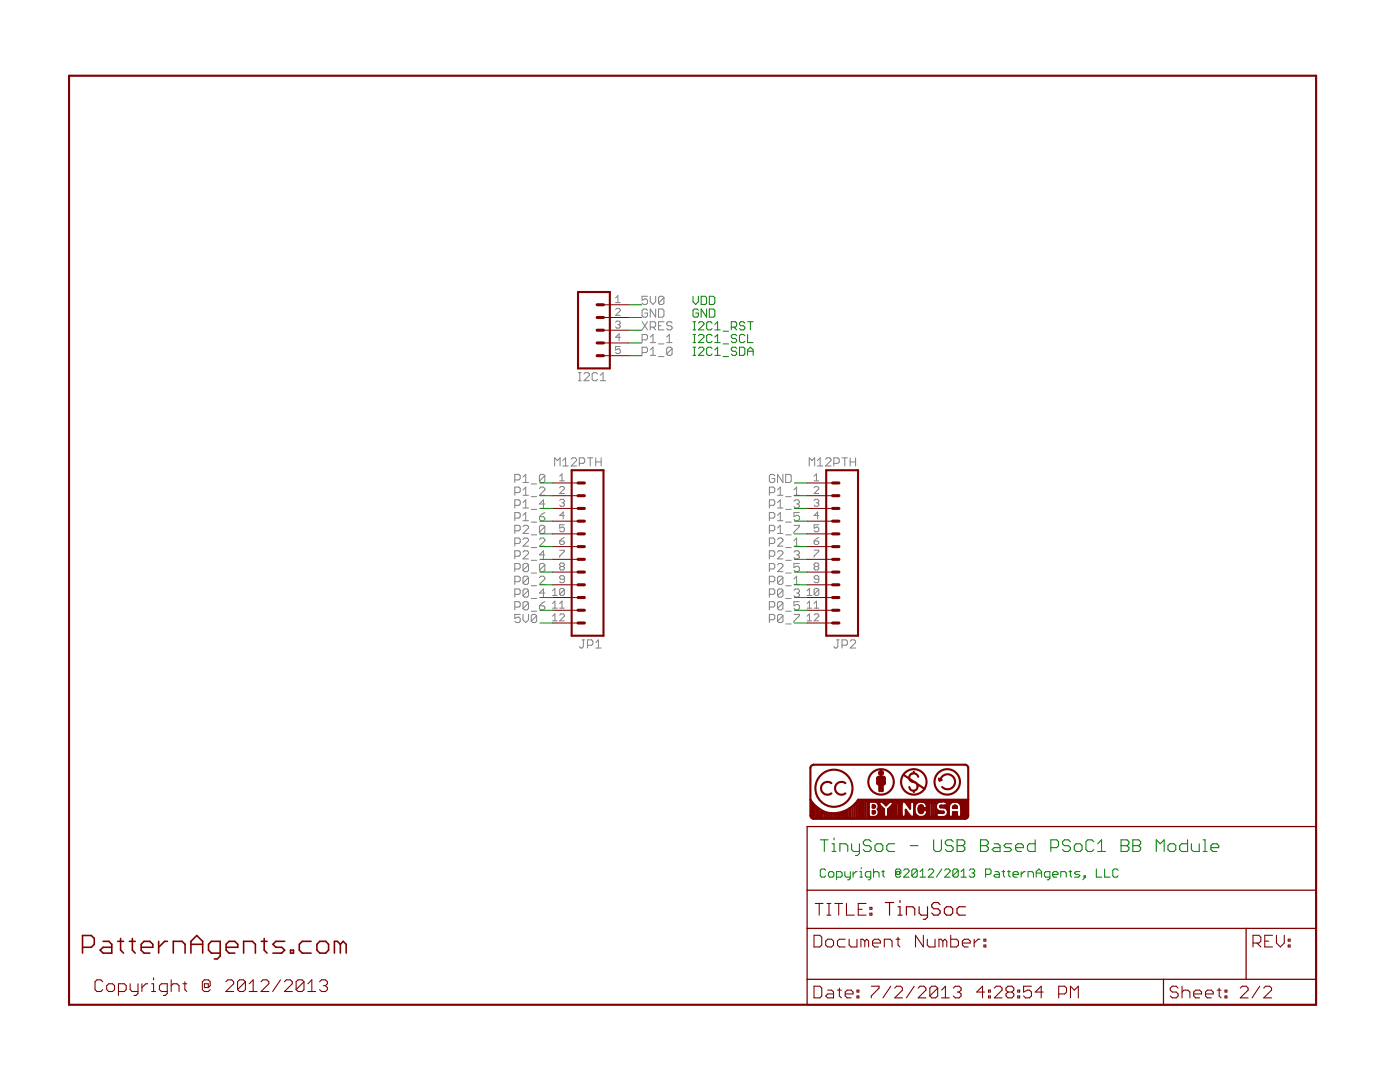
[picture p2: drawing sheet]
<svg xmlns="http://www.w3.org/2000/svg" width="279mm" height="216mm" viewBox="0 0 279 216" stroke-linecap="round" stroke-linejoin="round" font-family="sans-serif">
<g fill="none" stroke="#808080" stroke-width=".2">
<path d="M122.9 59.5l.4-.5v1.4M129.2 59.1h-1.1v.8l.6-.3h.2l.3 .3v.6l-.3 .2h-.5l-.3-.2M129.8 59.1v1.1l.5 .5 .6-.5v-1.1M132.5 59.4l-.3-.3h-.5l-.3 .3v1.1M132.5 59.4v1.1l-.3 .2h-.5l-.3-.2M132.5 59.4l-1.1 1.1M115.4 76h.6M115.4 74.4h.6M115.7 74.4v1.6M116.5 74.6l.3-.2h.5l.3 .2v.3l-1.1 1.1h1.1M119.3 74.6l-.3-.2h-.6l-.2 .2v1.1l.2 .3h.6l.3-.3M119.8 76h1.1"/>
<path d="M119.8 74.9l.6-.5v1.6M122.9 60.4h.9M122.9 61.8l.2-.3h.4l.3 .3v.2l-.9 .9h.9M122.9 64.3l.2-.2h.4l.3 .2v.2l-.3 .3M123.3 64.8h.2M123.5 64.8l.3 .2v.2l-.3 .3h-.4l-.2-.3M123.8 69.2h-.9v.6l.6-.2 .3 .2v.5l-.3 .2h-.4l-.2-.2M123.8 67.3h-.9l.6-.7v1.4M128.1 67.8h.8l.3-.3v-.5l-.3-.3h-.8v1.7M128.1 70.4h.8l.3-.3v-.6l-.3-.2h-.8v1.6M128.1 64.2l1.1 1.6M129.2 61.9l-.3-.2h-.5l-.3 .2v1.1l.3 .3h.5l.3-.3v-.5h-.5"/>
<path d="M129.2 64.2l-1.1 1.6M129.8 65.3h.8l.3-.3v-.5l-.3-.3h-.8v1.6M129.8 69.8l.5-.5v1.6M129.8 67.3l.5-.6v1.7M129.8 70.9h1.1M129.8 68.4h1.1M130.3 65.3l.6 .5M130.9 61.7v1.6l-1.1-1.6v1.6M131.4 61.7h.8l.3 .2v1.1l-.3 .3h-.8zM131.4 71.2h1.1M131.4 68.6h1.1M131.4 65h.6"/>
<path d="M132.5 64.2h-1.1v1.6h1.1M133.1 68.4h1M133.1 67.3l.5-.6v1.7M134.1 69.5l-.2-.2h-.6l-.2 .2v1.1M134.1 69.5v1.1l-.2 .3h-.6l-.2-.3M134.1 64.5l-.2-.3h-.6l-.2 .3v.2l.2 .3h.6l.2 .3v.3l-.2 .2h-.6l-.2-.2M134.1 69.5l-1 1.1M102.7 95.8h.8l.3-.3v-.6l-.3-.2h-.8v1.6M102.7 98.3h.8l.3-.3v-.5l-.3-.3h-.8v1.6M104.4 96.3h1.1M104.4 95.2l.5-.5v1.6M104.4 97.7l.5-.5v1.6"/>
<path d="M104.4 98.8h1.1M106 96.6h1.1M106 99.1h1.1M107.7 97.5l.2-.3h.6l.2 .3v.2l-1 1.1h1M108.7 94.9l-.2-.2h-.6l-.2 .2v1.1M108.7 94.9v1.1l-.2 .3h-.6l-.2-.3M108.7 94.9l-1 1.1M110.7 93v-1.6l.6 .5 .5-.5v1.6M111.7 95l.5-.4v1.3M111.7 95.9h.9M111.7 97.3l.2-.2h.5l.2 .2v.3l-.9 .9h.9M111.7 99.9l.2-.3h.5l.2 .3v.2l-.2 .2"/>
<path d="M112.3 91.9l.6-.5v1.6M112.3 93h1.1M114 91.6l.2-.2h.6l.3 .2v.3l-1.1 1.1h1.1M115.6 92.5h.8l.3-.3v-.6l-.3-.2h-.8v1.6M117.2 91.4h1.1M117.8 91.4v1.6M118.9 91.4v1.6M118.9 92.2h1.1M120 91.4v1.6M153.5 98.3h.8l.3-.3v-.5l-.3-.3h-.8v1.6M154.6 94.9l-.3-.2h-.5l-.3 .2v1.1l.3 .3h.5l.3-.3v-.5h-.5M155.2 97.7l.5-.5v1.6"/>
<path d="M155.2 98.8h1.1M156.3 94.7v1.6l-1.1-1.6v1.6M156.8 94.7h.8l.3 .2v1.1l-.3 .3h-.8zM156.8 99.1h1.1M158.5 98.8h1M158.5 97.7l.5-.5v1.6M161.5 93v-1.6l.5 .5 .6-.5v1.6M162.5 95.9h.9M162.5 97.3l.2-.2h.5l.2 .2v.3l-.9 .9h.9M162.5 99.9l.2-.3h.5l.2 .3v.2l-.2 .2M162.5 95l.4-.4v1.3M163.1 93h1.1"/>
<path d="M163.1 91.9l.6-.5v1.6M164.8 91.6l.2-.2h.6l.2 .2v.3l-1 1.1h1M166.4 92.5h.8l.3-.3v-.6l-.3-.2h-.8v1.6M168 91.4h1.1M168.6 91.4v1.6M169.7 92.2h1.1M169.7 91.4v1.6M170.8 91.4v1.6M102.7 103.4h.8l.3-.3v-.5l-.3-.3h-.8v1.6M102.7 111h.8l.3-.3v-.5l-.3-.3h-.8v1.6M102.7 116.1h.8l.3-.3v-.5l-.3-.3h-.8v1.6M102.7 100.8h.8l.3-.2v-.6l-.3-.3h-.8v1.7"/>
<path d="M102.7 105.9h.8l.3-.3v-.5l-.3-.3h-.8v1.6M102.7 108.5h.8l.3-.3v-.6l-.3-.2h-.8v1.6M102.7 113.5h.8l.3-.2v-.6l-.3-.3h-.8v1.7M102.7 118.6h.8l.3-.3v-.5l-.3-.3h-.8v1.6M104.4 110.2l.2-.3h.6l.3 .3v.2l-1.1 1.1h1.1M104.4 105.1l.2-.3h.6l.3 .3v.3l-1.1 1h1.1M104.4 107.6l.2-.2h.6l.3 .2v.3l-1.1 1.1h1.1M104.4 100.3l.5-.6v1.7M104.4 102.8l.5-.5v1.6M104.4 101.4h1.1M104.4 103.9h1.1M105.5 115.3l-.3-.3h-.6l-.2 .3v1"/>
<path d="M105.5 112.7l-.3-.3h-.6l-.2 .3v1.1M105.5 117.8l-.3-.3h-.6l-.2 .3v1.1M105.5 112.7v1.1l-.3 .3h-.6l-.2-.3M105.5 115.3v1l-.3 .3h-.6l-.2-.3M105.5 117.8v1.1l-.3 .2h-.6l-.2-.2M105.5 112.7l-1.1 1.1M105.5 115.3l-1.1 1M105.5 117.8l-1.1 1.1M106 101.6h1.1M106 104.2h1.1M106 106.7h1.1M106 109.3h1.1"/>
<path d="M106 111.8h1.1M106 114.3h1.1M106 116.9h1.1M106 119.4h1.1M107.7 115.3l.2-.3h.6l.2 .3v.2l-1 1.1h1M107.7 103.1h.8l.2 .3v.2l-.2 .3h-.6l-.2-.3zM107.7 107.6l.2-.2h.6l.2 .2v.3l-1 1.1h1M108.7 105.1l-.2-.3h-.6l-.2 .3v1.1M108.7 112.7l-.2-.3h-.6l-.2 .3v1.1M108.7 105.1v1.1l-.2 .2h-.6l-.2-.2M108.7 112.7v1.1l-.2 .3h-.6l-.2-.3M108.7 100.6h-1l.8-.9v1.7"/>
<path d="M108.7 110.7h-1l.8-.8v1.6M108.7 118.3h-1l.8-.8v1.6M108.7 102.3l-.5 .3-.5 .5M108.7 105.1l-1 1.1M108.7 112.7l-1 1.1M110.3 117.9l.4-.5v1.4M110.3 118.8h.9M111.7 107.9h.7l.2 .3v.2l-.2 .2h-.5l-.2-.2zM111.7 109.8h.9v.2l-.9 1v.2M111.9 113l-.2-.2v-.2l.2-.3h.5l.2 .3v.2l-.2 .2M111.9 113l-.2 .3v.2l.2 .2h.5l.2-.2v-.2l-.2-.3M111.9 113h.5"/>
<path d="M112.2 100.3h.2M112.4 100.3l.2 .3v.2l-.2 .2h-.5l-.2-.2M112.6 104.7h-.9v.7l.7-.2 .2 .2v.5l-.2 .2h-.5l-.2-.2M112.6 115.6h-.7l-.2-.3v-.2l.2-.2h.5l.2 .2v.9l-.2 .3h-.5l-.2-.3M112.6 117.6v1l-.2 .2h-.5l-.2-.2M112.6 102.9h-.9l.7-.7v1.4M112.6 117.6l-.2-.2h-.5l-.2 .2v1M112.6 107.3l-.9 .6M112.6 117.6l-.9 1M153.5 103.4h.8l.3-.3v-.5l-.3-.3h-.8v1.6M153.5 111h.8l.3-.3v-.5l-.3-.3h-.8v1.6M153.5 116.1h.8l.3-.3v-.5l-.3-.3h-.8v1.6"/>
<path d="M153.5 100.8h.8l.3-.2v-.6l-.3-.3h-.8v1.7M153.5 105.9h.8l.3-.3v-.5l-.3-.3h-.8v1.6M153.5 108.5h.8l.3-.3v-.6l-.3-.2h-.8v1.6M153.5 113.5h.8l.3-.2v-.6l-.3-.3h-.8v1.7M153.5 118.6h.8l.3-.3v-.5l-.3-.3h-.8v1.6M155.2 110.2l.2-.3h.6l.3 .3v.2l-1.1 1.1h1.1M155.2 107.6l.2-.2h.6l.3 .2v.3l-1.1 1.1h1.1M155.2 112.7l.2-.3h.6l.3 .3v.3l-1.1 1.1h1.1M155.2 100.3l.5-.6v1.7M155.2 102.8l.5-.5v1.6M155.2 105.4l.5-.6v1.6M155.2 101.4h1.1"/>
<path d="M155.2 103.9h1.1M155.2 106.4h1.1M156.3 115.3l-.3-.3h-.6l-.2 .3v1M156.3 117.8l-.3-.3h-.6l-.2 .3v1.1M156.3 115.3v1l-.3 .3h-.6l-.2-.3M156.3 117.8v1.1l-.3 .2h-.6l-.2-.2M156.3 115.3l-1.1 1M156.3 117.8l-1.1 1.1M156.8 101.6h1.1M156.8 104.2h1.1M156.8 106.7h1.1M156.8 109.3h1.1"/>
<path d="M156.8 111.8h1.1M156.8 114.3h1.1M156.8 116.9h1.1M156.8 119.4h1.1M158.5 100l.2-.3h.6l.2 .3v.3l-.2 .3M158.5 117.8l.2-.3h.6l.2 .3v.3l-.2 .2M158.5 107.9l.5-.5v1.6M158.5 115.5l.5-.5v1.6M158.5 104.8h1v.3l-1 1.1v.2M158.5 109h1M158.5 110.2l.2-.3h.6l.2 .3v.2l-.2 .3M158.5 116.6h1"/>
<path d="M159 100.6h.3M159 110.7h.3M159 118.3h.3M159.3 100.6l.2 .2v.3l-.2 .3h-.6l-.2-.3M159.3 110.7l.2 .3v.3l-.2 .2h-.6l-.2-.2M159.3 118.3l.2 .3v.3l-.2 .2h-.6l-.2-.2M159.5 112.4h-1v.9l.5-.3h.3l.2 .3v.5l-.2 .3h-.6l-.2-.3M159.5 102.3h-1v.8l.5-.3h.3l.2 .3v.5l-.2 .3h-.6l-.2-.3M161.1 118.8h.9M161.1 117.9l.4-.5v1.4M162.5 107.9h.7l.2 .3v.2l-.2 .2h-.5l-.2-.2zM162.5 109.8h.9v.2l-.9 1v.2"/>
<path d="M162.7 113l-.2-.2v-.2l.2-.3h.5l.2 .3v.2l-.2 .2M162.7 113l-.2 .3v.2l.2 .2h.5l.2-.2v-.2l-.2-.3M162.7 113h.5M162.9 100.3h.3M163.2 100.3l.2 .3v.2l-.2 .2h-.5l-.2-.2M163.4 102.9h-.9l.7-.7v1.4M163.4 104.7h-.9v.7l.7-.2 .2 .2v.5l-.2 .2h-.5l-.2-.2M163.4 115.6h-.7l-.2-.3v-.2l.2-.2h.5l.2 .2v.9l-.2 .3h-.5l-.2-.3M163.4 117.6v1l-.2 .2h-.5l-.2-.2M163.4 117.6l-.2-.2h-.5l-.2 .2v1M163.4 107.3l-.9 .6M163.4 117.6l-.9 1"/>
<path d="M102.7 121.1h.8l.3-.2v-.6l-.3-.2h-.8v1.6M103.8 122.6h-1.1v.8l.6-.3h.2l.3 .3v.6l-.3 .2h-.5l-.3-.2M104.4 122.6v1.1l.5 .5 .6-.5v-1.1M105.5 120.3l-.3-.2h-.6l-.2 .2v1.1M105.5 120.3v1.1l-.3 .3h-.6l-.2-.3M105.5 120.3l-1.1 1.1M106 122h1.1M107.1 122.9l-.3-.3h-.5l-.3 .3v1.1M107.1 122.9v1.1l-.3 .2h-.5l-.3-.2M107.1 122.9l-1.1 1.1M107.7 120.9h.8l.2 .2v.3l-.2 .3h-.6l-.2-.3zM108.7 120.1l-.5 .2-.5 .6"/>
<path d="M110.3 120.4l.4-.4v1.3M110.3 123l.4-.5v1.4M110.3 121.3h.9M110.3 123.9h.9M111.7 120.4l.5-.4v1.3M111.7 122.7l.2-.2h.5l.2 .2v.3l-.9 .9h.9M111.7 121.3h.9M116.2 127.7h.5M116.4 127.7v1.3l-.2 .3h-.3l-.3-.3M117.2 128.8h.9l.2-.3v-.5l-.2-.3h-.9v1.6M118.9 129.3h1.1M118.9 128.2l.5-.5v1.6"/>
<path d="M153.5 121.1h.8l.3-.2v-.6l-.3-.2h-.8v1.6M153.5 123.7h.8l.3-.3v-.5l-.3-.3h-.8v1.6M156.3 120.3l-.3-.2h-.6l-.2 .2v1.1M156.3 122.9l-.3-.3h-.6l-.2 .3v1.1M156.3 120.3v1.1l-.3 .3h-.6l-.2-.3M156.3 122.9v1.1l-.3 .2h-.6l-.2-.2M156.3 120.3l-1.1 1.1M156.3 122.9l-1.1 1.1M156.8 122h1.1M156.8 124.5h1.1M158.5 122.6h1v.3l-1 1.1v.2M159.5 120.1h-1v.8l.5-.3h.3l.2 .3v.5l-.2 .3h-.6l-.2-.3"/>
<path d="M161.1 121.3h.9M161.1 123.9h.9M161.1 120.4l.4-.4v1.3M161.1 123l.4-.5v1.4M162.5 121.3h.9M162.5 122.7l.2-.2h.5l.2 .2v.3l-.9 .9h.9M162.5 120.4l.4-.4v1.3M166.9 127.7h.6M167.2 127.7v1.3l-.3 .3h-.2l-.3-.3M168 128.8h.8l.3-.3v-.5l-.3-.3h-.8v1.6M169.7 128l.2-.3h.6l.3 .3v.2l-1.1 1.1h1.1"/>
</g>
<g fill="none" stroke="#800000" stroke-width=".32">
<path d="M16.5 189h1.7l.6-.6v-1.1l-.6-.6h-1.7v3.5M20.6 187.8h1.1l.6 .6v1.8h-1.7l-.6-.6 .6-.6h1.7M23.5 187.8h1.2M24.1 187.3v2.3l.6 .6M25.8 187.8h1.2M26.4 187.3v2.3l.6 .6M28.2 189h2.3v-.6l-.6-.6h-1.2l-.5 .6v1.2l.5 .6h1.2M31.7 187.8v2.4M33.4 187.8h-.5l-1.2 1.2M34.6 190.2v-2.4h1.7l.6 .6v1.8M38.1 190.2v-2.4l1.2-1.1 1.1 1.1v2.4M38.1 188.4h2.3"/>
<path d="M43.9 190.2h-1.7l-.6-.6v-1.2l.6-.6h1.7v3l-.5 .5h-.6M45.1 189h2.4v-.6l-.6-.6h-1.2l-.6 .6v1.2l.6 .6h1.2M48.6 190.2v-2.4h1.8l.6 .6v1.8M52.1 187.8h1.2M52.7 187.3v2.3l.6 .6M56.8 187.8h-1.7l-.6 .6 .6 .6h1.1l.6 .6-.6 .6h-1.7M58 189.6h.6v.6h-.6zM62.1 187.8h-1.8l-.6 .6v1.2l.6 .6h1.8M63.8 187.8h1.2l.6 .6v1.2l-.6 .6h-1.2l-.6-.6v-1.2zM67.9 188.4l-.6-.6h-.6v2.4M67.9 188.4v1.8M67.9 188.4l.6-.6 .6 .6v1.8"/>
</g>
<g fill="none" stroke="#800000" stroke-width=".21">
<path d="M20.5 195.9l-.4-.4h-.8l-.3 .4v1.6l.3 .3h.8l.4-.3M21.3 196.7l.4-.4h.8l.4 .4v.8l-.4 .3h-.8l-.4-.3zM23.6 197.8h1.2l.4-.3v-.8l-.4-.4h-1.2v2.3M26 196.3v1.2l.4 .3h1.1M27.5 196.3v1.9l-.4 .4h-.3M28.3 196.3v1.5M29.5 196.3h-.4l-.8 .8M30.3 197.8h.8M30.3 196.3h.3v1.5M30.6 195.1v.4M33.4 197.8h-1.2l-.4-.3v-.8l.4-.4h1.2v1.9l-.4 .4h-.4M34.2 196.7l.3-.4h.8l.4 .4v1.1"/>
<path d="M34.2 195.5v2.3M36.5 196.3h.8M36.9 195.9v1.6l.4 .3M40.8 196.3h.8v.8h-.8zM41.6 197.1l.4-.4v-.8l-.4-.4h-.8l-.4 .4v1.6l.4 .3h.8l.4-.3M45.1 195.9l.4-.4h.7l.4 .4v.4l-1.5 1.5h1.5M49 195.9l-.4-.4h-.8l-.4 .4v1.6M49 195.9v1.6l-.4 .3h-.8l-.4-.3M49 195.9l-1.6 1.6M49.7 197.8h1.6M49.7 196.3l.8-.8v2.3M52.1 195.9l.4-.4h.8l.4 .4v.4l-1.6 1.5h1.6"/>
<path d="M56 195.5l-1.6 2.3M56.8 195.9l.3-.4h.8l.4 .4v.4l-1.5 1.5h1.5M60.7 195.9l-.4-.4h-.8l-.4 .4v1.6M60.7 195.9v1.6l-.4 .3h-.8l-.4-.3M60.7 195.9l-1.6 1.6M61.4 197.8h1.6M61.4 196.3l.8-.8v2.3M63.8 195.9l.4-.4h.8l.3 .4v.4l-.3 .4M64.6 196.7h.4M65 196.7l.3 .4v.4l-.3 .3h-.8l-.4-.3M162.5 186.6h1.1l.4 .4v1.6l-.4 .4h-1.1zM162.5 196.8h1.1l.4 .4v1.5l-.4 .4h-1.1z"/>
<path d="M162.7 180.3h1.6M163.5 180.3v2.3M164.8 187.8l.4-.4h.8l.3 .4v.8l-.3 .4h-.8l-.4-.4zM165 180.3h.8M165 182.6h.8M165.2 197.6h.8l.3 .4v1.1h-1.1l-.4-.4 .4-.4h1.1M165.4 180.3v2.3M166.6 180.3h1.6M167.1 197.6h.8M167.4 180.3v2.3M167.5 197.2v1.5l.4 .4M168.7 198.3h1.5v-.3l-.3-.4h-.8l-.4 .4v.7l.4 .4h.8"/>
<path d="M168.7 187.4h-1.2l-.4 .4v.8l.4 .4h1.2M168.9 180.3v2.3h1.6M169.5 187.4v1.2l.4 .4h1.1v-1.6M171 198.7h.4v.4h-.4zM171 197.6h.4v.4h-.4zM171.3 181.4h.8M172.6 187.8l-.4-.4h-.4v1.6M172.6 187.8v1.2M172.6 187.8l.4-.4 .4 .4v1.2M172.8 180.3h-1.5v2.3h1.5M173.6 182.2h.4v.4h-.4zM173.6 181.1h.4v.3h-.4z"/>
<path d="M173.9 196.8h1.5v.4l-1.5 1.5v.4M174.1 188.2h1.6v-.4l-.4-.4h-.8l-.4 .4v.8l.4 .4h.8M176.5 189v-1.6h1.2l.3 .4v1.2M177.8 196.8l-1.6 2.3M178.6 197.2l.3-.4h.8l.4 .4v.4l-1.5 1.5h1.5M178.8 187.4h.8M179.2 187v1.6l.4 .4M182.5 196.8l-1.6 2.3M183.2 197.2l.4-.4h.8l.4 .4v.4l-1.6 1.5h1.6M184.3 186.6v2.4l-1.6-2.4v2.4M185.1 187.4v1.2l.3 .4h1.2v-1.6M187.1 197.2v1.5l-.4 .4h-.7l-.4-.4"/>
<path d="M187.1 197.2l-.4-.4h-.7l-.4 .4v1.5M187.1 197.2l-1.5 1.5M187.9 199.1h1.6M187.9 197.6l.8-.8v2.3M188.2 187.8l-.4-.4h-.4v1.6M188.2 187.8v1.2M188.2 187.8l.4-.4 .4 .4v1.2M189.7 186.6v2.4h1.2l.4-.4v-.8l-.4-.4h-1.2M190.2 197.2l.4-.4h.8l.4 .4v.4l-.4 .4M191 198h.4M191.4 198l.4 .3v.4l-.4 .4h-.8l-.4-.4M192.1 188.2h1.5v-.4l-.4-.4h-.7l-.4 .4v.8l.4 .4h.7"/>
<path d="M194.4 187.4v1.6M195.6 187.4h-.4l-.8 .8M196.4 188.6h.3v.4h-.3zM196.4 187.4h.3v.4h-.3zM196.5 198h-1.6l1.2-1.2v2.3M197.3 198.7h.4v.4h-.4zM197.3 197.6h.4v.4h-.4zM198.4 197.2l.4-.4h.8l.4 .4v.4l-1.6 1.5h1.6M201.2 198l-.4 .3v.4l.4 .4h.8l.3-.4v-.4l-.3-.3M201.2 198l-.4-.4v-.4l.4-.4h.8l.3 .4v.4l-.3 .4M201.2 198h.8M203.1 198.7h.4v.4h-.4z"/>
<path d="M203.1 197.6h.4v.4h-.4zM205.8 196.8h-1.5v1.2l.8-.4h.3l.4 .4v.7l-.4 .4h-.7l-.4-.4M208.2 198h-1.6l1.2-1.2v2.3M211.3 198.3h1.2l.4-.3v-.8l-.4-.4h-1.2v2.3M213.6 199.1v-2.3l.8 .8 .8-.8v2.3M235.1 197.2l-.4-.4h-.7l-.4 .4v.4l.4 .4h.7l.4 .3v.4l-.4 .4h-.7l-.4-.4M235.9 198l.4-.4h.8l.4 .4v1.1M235.9 196.8v2.3M238.2 198.3h1.6v-.3l-.4-.4h-.8l-.4 .4v.7l.4 .4h.8M240.6 198.3h1.5v-.3l-.4-.4h-.7l-.4 .4v.7l.4 .4h.7M242.9 197.6h.8M243.3 197.2v1.5l.4 .4"/>
<path d="M244.5 198.7h.4v.4h-.4zM244.5 197.6h.4v.4h-.4zM247.5 197.2l.4-.4h.8l.4 .4v.4l-1.6 1.5h1.6M250.1 188.2h1.1l.4-.4v-.8l-.4-.4h-1.1v2.4M250.8 188.2l.8 .8M251.4 196.8l-1.5 2.3M252.2 197.2l.4-.4h.8l.4 .4v.4l-1.6 1.5h1.6M252.4 187.8h.8M254 186.6h-1.6v2.4h1.6M254.7 186.6v1.6l.8 .8 .8-.8v-1.6M257.1 188.6h.4v.4h-.4zM257.1 187.4h.4v.4h-.4z"/>
</g>
<g fill="none" stroke="#800000" stroke-width=".42">
<path d="M13.8 15.1h248.9v185.4h-248.9zM115.4 58.3h6.3v15.2h-6.3zM114.1 93.8h6.3v33.1h-6.3zM164.9 93.8h6.3v33.1h-6.3zM161.7 159.6a5.6 5.6 0 0 0 9.6 0h21.9M161.9 152.9l.5-.3h30.4l.3 .3 .1 .3v9.7l-.2 .4-.4 .1h-30.4l-.3-.3-.2-.3v-9.6zM165.9 156.3a1.29 1.29 0 0 0-1.7 .1 1.29 1.29 0 0 0 0 1.8 1.29 1.29 0 0 0 1.7 .1M168.7 156.3a1.29 1.29 0 0 0-1.7 .1 1.29 1.29 0 0 0 0 1.8 1.29 1.29 0 0 0 1.7 .1M171.6 159.8v3.3M172 159.8v3.3M172.4 160v3.3M172.8 160v3.1"/>
<path d="M173.2 160v3.3M173.6 159.9h19.2M173.8 159.9l-.3 .1-.1 .3M174.3 159.9a.94 .94 0 0 1 .9 .5 .94 .94 0 0 1 0 1.1 .95 .95 0 0 1 .1 .9 .95 .95 0 0 1-.8 .6M175.1 156.3l.2 .2h1.1l.2-.2M175.1 155.3l.2-.3h1.1l.2 .3v1M175.1 155.3v1M175.1 156.3h1.5M175.1 156h1.5M175.1 155.8h1.2M175.1 155.3h1.2M175.3 155.5h1"/>
<path d="M180.3 154.6l4.2 2.8M181.4 160v.7v-.2M182.4 154v.2M182.4 157.8v.3M183.3 155a.9 .9 0 0 0-1.1-.8 .9 .9 0 0 0-.7 1.1 .9 .9 0 0 0 1 .7 .85 .85 0 0 1 .4 1.5 .85 .85 0 0 1-1.4-.5M183.9 159.9a1.59 1.59 0 0 0-1.4 1.3 1.59 1.59 0 0 0 .8 1.7l.5 .1M184 159.9a1.09 1.09 0 0 1 1 1.3h-.8a.42 .42 0 0 0-.3-.5 .42 .42 0 0 0-.5 .4M185 159.9v.4M185.3 159.9l-.1 3.1M187.4 155.4l.5 .2-.4 .2zM187.6 155.6a1.5 1.5 0 0 1 2.1-1 1.5 1.5 0 0 1 .6 2.3 1.5 1.5 0 0 1-2.3 .1M187.9 159.9a1.04 1.04 0 0 0-1.1 1.3 1.04 1.04 0 0 0 1.4 .7l.2 .1-.1 .2h-1a.41 .41 0 0 0-.4 .4 .41 .41 0 0 0 .4 .4"/>
<path d="M188.6 159.9a.4 .4 0 0 1 .4 .5 .4 .4 0 0 1-.5 .3h-.7l-.2 .2v.2a1.12 1.12 0 0 1 1.2 .2 1.12 1.12 0 0 1 .3 1.2l-.5 .5h-.4M193.1 159.8h-21.8v3.5M162.1 160.5l-.1-.2v2.6l.1 .1h.1v-2.3l.4 .3-.1 .1v2h.4v-1.9l.4 .4M163.3 161.6v1.5h.3v-1.2M163.3 161.6h.1M163.6 162h.3v1.1h.2v-1M164.1 162.2h.4v.9h.4v-.7M164.9 162.5h.4v.6h.2v-.6h.4v.6h.4v-.6h.4v.6h.4v-.7h.3v.9M168 162.2v.6M169 161.9h-.2v1.1h-.3v-.9h-.3v1h-.5v-.7h.3M169.1 161.7v1.4h.4v-1.7h.2v1.9h.2M170.1 161v2.3h.1"/>
<path d="M170.6 160.6h-.1v2.5M170.9 160.2v2.9M173.4 162.7l.2 .3h.3M173.4 160v3.3M174.2 161.8l.4 .1 .1 .2-.2 .2h-.3zM174.2 160.7h.4l.1 .3-.2 .2h-.3zM174.4 160.8h.1M174.4 160.9h.1M174.4 160.8v.1M174.4 162v.2M175.3 160.1l-.1 .1M175.5 162.8v-1.5l.4 .3-.1 1.2 .4 .1"/>
<path d="M175.6 161l.5 .6v1.3M176.1 162.9h.1M176.2 160.1a.41 .41 0 0 0-.6 0 .41 .41 0 0 0 0 .6l.8 .8v1.2M176.5 160.1l.3 .2 .3-.1M177.5 160.1l-.7 .6-.5-.5M177.5 160.1a.41 .41 0 0 1 .6 0 .41 .41 0 0 1 0 .6M177.7 162.8v-1.5l-.3 .4v1.3M178.1 160.6l-.9 .9v1.1a.4 .4 0 0 1-.4 .4 .4 .4 0 0 1-.4-.4M178.9 162.8l.1 .1M178.9 162.8v-2.5l-.1 .1-.3-.1 .1 .4v2.2l-.4-.1v-2l-.2 .3v1.8h-.2M179.6 163.1h.1M179.6 160.1v3"/>
<path d="M179.6 162.8v-2.7h-.4l.1 .1v2.7h-.3M180 160.1v2.8M180.8 162.6a.4 .4 0 0 1-.4 .4 .4 .4 0 0 1-.4-.4M180.8 161.6l.9 1.2M180.8 161.6v1.3M181 162.2v.3l.3 .3h-.3M181 160.2l.4 .3M181.6 160.1v1.3l-1-1.4h-.4l-.2 .3M182.4 162.6l-.1 .3-.3 .1-.4-.2M182.4 160.3a.4 .4 0 0 0-.4-.4 .4 .4 0 0 0-.4 .4M182.4 160.2v2.6M182.6 162.6l.1 .3"/>
<path d="M182.8 160.1l-.1 .1M183.3 161.1a.71 .71 0 0 0 0 .8 .71 .71 0 0 0 .8 .3l.1-.5h.9a1.22 1.22 0 0 1-1.1 1.3M184 160.8l-.5 .6 .2 .5 .3-.1-.3-.4 .2-.2a.38 .38 0 0 0 .3 .3 .38 .38 0 0 0 .4-.2l.3 .2M184.9 161.5h.1M185 162.7v.3M187.1 162l-.2-.1v.9h-.3v-2.6h-.3v2.6h-.4v-2.6h-.4v2.8h-.1M189.4 162.9v-1.8a1.22 1.22 0 0 1 1.3-1.2 1.22 1.22 0 0 1 1.1 1.3v1.8M189.4 162.6a.4 .4 0 0 0 .4 .4 .4 .4 0 0 0 .4-.4M189.4 160.2l-.3 .2v.6h-.4l.3 .3h.3l-.1 1.6M189.4 160.2h.1M190.2 162.6v-.5h.8v.5M190.2 160.9a.43 .43 0 0 1 .5-.1 .43 .43 0 0 1 .3 .4h-.8z"/>
<path d="M190.4 160.9h.5M190.4 162.3h.4v.6M190.5 162.3v.4M190.9 160.9v.1M191 162.6a.41 .41 0 0 0 .4 .4 .41 .41 0 0 0 .4-.4M191.5 160.1h1.5v2.6l-.2 .1h-.2v-2.4h-.3M191.8 160.3l.2 .2v2.3h.2v-2.4M192.2 160.4h.1M193.1 162.9v.1h-19.5"/>
<circle cx="166.4" cy="157.3" r="3.7"/>
<circle cx="175.8" cy="156" r="2.54"/>
<circle cx="182.4" cy="156" r="2.54"/>
<circle cx="189" cy="156" r="2.54"/>
</g>
<path d="M161.1 164.9h101.6v35.6h-101.6zM161.1 177.6h101.6M161.1 185.3h101.6M161.1 195.4h101.6M232.2 195.4v5.1M248.7 185.3v10.1" fill="none" stroke="#800000" stroke-width=".25"/>
<path d="M179.6 179.7v.4M176.7 180.1h1.7M177.5 180.1v2.5M179.2 180.9h.4v1.7M179.2 182.6h.8M180.9 182.6v-1.7h1.3l.4 .4v1.3M183.4 180.9v1.3l.4 .4h1.3M185.1 180.9v2.1l-.4 .4h-.4M187.6 180.5l-.4-.4h-.8l-.5 .4v.4l.5 .4h.8l.4 .5v.4l-.4 .4h-.8l-.5-.4M188.5 181.3l.4-.4h.8l.4 .4v.9l-.4 .4h-.8l-.4-.4zM192.7 180.9h-1.3l-.4 .4v.9l.4 .4h1.3" fill="none" stroke="#800000" stroke-width=".23"/>
<g fill="none" stroke="#800000" stroke-width=".61">
<path d="M119.2 65.9h1.2M119.2 63.4h1.2M119.2 60.8h1.2M119.2 71h1.2M119.2 68.4h1.2M115.4 98.9h1.2M115.4 96.4h1.2M166.2 98.9h1.2M166.2 96.4h1.2M115.4 101.5h1.2M115.4 106.5h1.2M115.4 104h1.2"/>
<path d="M115.4 109.1h1.2M115.4 111.6h1.2M115.4 114.2h1.2M115.4 116.7h1.2M115.4 119.2h1.2M166.2 101.5h1.2M166.2 106.5h1.2M166.2 104h1.2M166.2 109.1h1.2M166.2 111.6h1.2M166.2 114.2h1.2M166.2 116.7h1.2"/>
<path d="M166.2 119.2h1.2M115.4 121.8h1.2M115.4 124.3h1.2M166.2 121.8h1.2M166.2 124.3h1.2M175.6 156.5v1.3M176.1 156.5v1.3"/>
</g>
<g fill="none" stroke="#800000" stroke-width=".2">
<path d="M120.4 60.8h5.1M120.4 63.4h5.1M120.4 65.9h5.1M120.4 68.4h5.1M120.4 71h5.1M110.3 96.4h5.1M110.3 98.9h5.1M161.1 96.4h5.1M161.1 98.9h5.1M110.3 101.5h5.1M110.3 104h5.1M110.3 106.5h5.1"/>
<path d="M110.3 109.1h5.1M110.3 111.6h5.1M110.3 114.2h5.1M110.3 116.7h5.1M110.3 119.2h5.1M161.1 101.5h5.1M161.1 104h5.1M161.1 106.5h5.1M161.1 109.1h5.1M161.1 111.6h5.1M161.1 114.2h5.1M161.1 116.7h5.1"/>
<path d="M161.1 119.2h5.1M110.3 121.8h5.1M110.3 124.3h5.1M161.1 121.8h5.1M161.1 124.3h5.1"/>
</g>
<circle cx="175.8" cy="154.2" r=".51" fill="#800000" stroke="#800000" stroke-width=".2"/>
<g fill="none" stroke="#008000" stroke-width=".2">
<path d="M138.3 59.1v1.1l.5 .5 .6-.5v-1.1M139.9 59.1h.9l.2 .3v1.1l-.2 .2h-.9zM141.6 59.1h.8l.3 .3v1.1l-.3 .2h-.8zM125.5 63.4h2.6M125.5 60.8h2.6M125.5 71h2.6M125.5 68.4h2.6M125.5 65.9h2.6M138.3 65.8h.5M138.3 64.2h.5M138.3 68.4h.5M138.3 66.7h.5"/>
<path d="M138.3 70.9h.5M138.3 69.3h.5M138.6 64.2v1.6M138.6 66.7v1.7M138.6 69.3v1.6M139.4 61.9l-.3-.2h-.5l-.3 .2v1.1l.3 .3h.5l.3-.3v-.5h-.6M139.4 64.5l.3-.3h.5l.3 .3v.2l-1.1 1.1h1.1M139.4 67l.3-.3h.5l.3 .3v.3l-1.1 1.1h1.1M139.4 69.5l.3-.2h.5l.3 .2v.3l-1.1 1.1h1.1M141 61.7v1.6l-1.1-1.6v1.6M141.6 61.7h.8l.3 .2v1.1l-.3 .3h-.8zM142.1 64.5l-.3-.3h-.5l-.3 .3v1.1l.3 .2h.5l.3-.2"/>
<path d="M142.1 67l-.3-.3h-.5l-.3 .3v1.1l.3 .3h.5l.3-.3M142.1 69.5l-.3-.2h-.5l-.3 .2v1.1l.3 .3h.5l.3-.3M142.7 65.8h1M142.7 64.7l.5-.5v1.6M142.7 67.3l.5-.6v1.7M142.7 69.8l.5-.5v1.6M142.7 68.4h1M142.7 70.9h1M144.3 66.1h1.1M144.3 68.6h1.1M144.3 71.2h1.1M145.9 65.3h.8l.3-.3v-.5l-.3-.3h-.8v1.6"/>
<path d="M146.5 65.3l.5 .5M147 69.5l-.3-.2h-.5l-.3 .2v.3l.3 .3h.5l.3 .3v.2l-.3 .3h-.5l-.3-.3M147 67l-.3-.3h-.5l-.3 .3v.3l.3 .2h.5l.3 .3v.3l-.3 .3h-.5l-.3-.3M147.6 69.3h.8l.3 .2v1.1l-.3 .3h-.8zM148.7 64.5l-.3-.3h-.6l-.2 .3v.2l.2 .3h.6l.3 .3v.3l-.3 .2h-.6l-.2-.2M148.7 67l-.3-.3h-.6l-.2 .3v1.1l.2 .3h.6l.3-.3M149.2 64.2h1.1M149.2 66.7v1.7h1.1M149.2 70.9v-1.1l.6-.5 .5 .5v1.1M149.2 70.1h1.1M149.8 64.2v1.6M107.7 96.4h2.6"/>
<path d="M107.7 98.9h2.6M158.5 96.4h2.6M158.5 98.9h2.6M107.7 101.5h2.6M107.7 104h2.6M107.7 106.5h2.6M107.7 109.1h2.6M107.7 111.6h2.6M107.7 114.2h2.6M107.7 116.7h2.6M107.7 119.2h2.6M158.5 101.5h2.6"/>
<path d="M158.5 104h2.6M158.5 106.5h2.6M158.5 109.1h2.6M158.5 111.6h2.6M158.5 114.2h2.6M158.5 116.7h2.6M158.5 119.2h2.6M107.7 124.3h2.6M107.7 121.8h2.6M158.5 124.3h2.6M158.5 121.8h2.6M164.8 173.7l-.3-.3h-.5l-.3 .3v1.1l.3 .2h.5l.3-.2"/>
<path d="M165.3 174.2l.3-.3h.5l.3 .3v.6l-.3 .2h-.5l-.3-.2zM167 175h.8l.3-.2v-.6l-.3-.3h-.8v1.7M168.6 173.9v.9l.3 .2h.8M169.7 173.9v1.4l-.3 .3h-.3M170.2 173.9v1.1M171 173.9h-.2l-.6 .6M171.6 175h.5M171.6 173.9h.3v1.1M171.9 173.1v.3M173.8 175h-.8l-.3-.2v-.6l.3-.3h.8v1.4l-.3 .3h-.3M174.3 174.2l.3-.3h.6l.2 .3v.8M174.3 173.4v1.6"/>
<path d="M176 173.9h.5M176.2 173.7v1.1l.3 .2M179 173.9h.5v.6h-.5zM179.5 174.5l.3-.3v-.5l-.3-.3h-.5l-.3 .3v1.1l.3 .2h.5l.3-.2M180.3 173.7l.3-.3h.5l.3 .3v.2l-1.1 1.1h1.1M183 173.7l-.2-.3h-.6l-.2 .3v1.1M183 173.7v1.1l-.2 .2h-.6l-.2-.2M183 173.7l-1 1.1M183.6 175h1.1M183.6 173.9l.5-.5v1.6M185.3 173.7l.2-.3h.6l.2 .3v.2l-1 1.1h1M188 173.4l-1.1 1.6"/>
<path d="M188.5 173.7l.3-.3h.5l.3 .3v.2l-1.1 1.1h1.1M191.2 173.7l-.2-.3h-.6l-.2 .3v1.1M191.2 173.7v1.1l-.2 .2h-.6l-.2-.2M191.2 173.7l-1 1.1M191.8 175h1.1M191.8 173.9l.5-.5v1.6M193.4 173.7l.3-.3h.5l.3 .3v.2l-.3 .3M194 174.2h.2M194.2 174.2l.3 .3v.3l-.3 .2h-.5l-.3-.2M196.7 174.5h.8l.3-.3v-.5l-.3-.3h-.8v1.6M198.6 173.9h.6l.2 .3v.8h-.8l-.2-.2 .2-.3h.8M200 173.9h.5"/>
<path d="M200.3 173.7v1.1l.2 .2M201.1 173.9h.5M201.3 173.7v1.1l.3 .2M202.2 174.5h1v-.3l-.2-.3h-.6l-.2 .3v.6l.2 .2h.6M203.8 173.9v1.1M204.6 173.9h-.3l-.5 .6M205.2 175v-1.1h.8l.2 .3v.8M206.8 174.2h1.1M206.8 175v-1.1l.5-.5 .6 .5v1.1M209.5 175h-.8l-.3-.2v-.6l.3-.3h.8v1.4l-.2 .3h-.3M210.1 174.5h1.1v-.3l-.3-.3h-.5l-.3 .3v.6l.3 .2h.5M211.7 175v-1.1h.8l.3 .3v.8"/>
<path d="M213.3 173.9h.6M213.6 173.7v1.1l.3 .2M215.5 173.9h-.8l-.3 .3 .3 .3h.5l.3 .3-.3 .2h-.8M216.3 174.8h.3v.2h-.3zM216.6 175l-.5 .6M218.8 173.4v1.6h1.1M220.5 173.4v1.6h1M223.2 173.7l-.3-.3h-.5l-.3 .3v1.1l.3 .2h.5l.3-.2"/>
</g>
<g fill="none" stroke="#008000" stroke-width=".21">
<path d="M163.7 167.6h1.6M164.5 167.6v2.3M166.1 168.4h.4v1.5M166.1 169.9h.7M166.5 167.2v.4M167.6 169.9v-1.5h1.2l.4 .3v1.2M169.9 168.4v1.1l.4 .4h1.2M171.5 168.4v1.9l-.4 .4h-.4M173.9 168l-.4-.4h-.8l-.4 .4v.4l.4 .3h.8l.4 .4v.4l-.4 .4h-.8l-.4-.4M174.6 168.7l.4-.3h.8l.4 .3v.8l-.4 .4h-.8l-.4-.4zM178.5 168.4h-1.1l-.4 .3v.8l.4 .4h1.1M181.7 168.7h1.5"/>
<path d="M186.3 167.6v1.9l.4 .4h.8l.4-.4v-1.9M190.2 168l-.4-.4h-.7l-.4 .4v.4l.4 .3h.7l.4 .4v.4l-.4 .4h-.7l-.4-.4M191 167.6h1.2l.4 .4v.4l-.4 .3 .4 .4v.4l-.4 .4h-1.2zM191 168.7h1.2M195.7 167.6h1.1l.4 .4v.4l-.4 .3 .4 .4v.4l-.4 .4h-1.1zM195.7 168.7h1.1M198.4 168.4h.8l.4 .3v1.2h-1.2l-.4-.4 .4-.4h1.2M201.9 168.4h-1.2l-.3 .3 .3 .4h.8l.4 .4-.4 .4h-1.1M202.7 169.1h1.6v-.4l-.4-.3h-.8l-.4 .3v.8l.4 .4h.8M206.6 167.6v2.3h-1.2l-.4-.4v-.8l.4-.3h1.2M209.7 169.1h1.2l.4-.4v-.7l-.4-.4h-1.2v2.3M213.6 168l-.4-.4h-.8l-.4 .4v.4l.4 .3h.8l.4 .4v.4l-.4 .4h-.8l-.4-.4"/>
<path d="M214.8 168.4h.8l.3 .3v.8l-.3 .4h-.8l-.4-.4v-.8zM218.3 168l-.4-.4h-.8l-.4 .4v1.5l.4 .4h.8l.4-.4M219.1 169.9h1.5M219.1 168.4l.7-.8v2.3M223.7 167.6h1.2l.4 .4v.4l-.4 .3 .4 .4v.4l-.4 .4h-1.2zM223.7 168.7h1.2M226.1 167.6h1.1l.4 .4v.4l-.4 .3 .4 .4v.4l-.4 .4h-1.1zM226.1 168.7h1.1M230.8 169.9v-2.3l.7 .8 .8-.8v2.3M233.1 168.7l.4-.3h.8l.4 .3v.8l-.4 .4h-.8l-.4-.4zM237 167.6v2.3h-1.2l-.4-.4v-.8l.4-.3h1.2M237.8 168.4v1.1l.4 .4h1.1v-1.5"/>
<path d="M240.1 167.6h.4v2.3M240.1 169.9h.8M241.7 169.1h1.5v-.4l-.4-.3h-.7l-.4 .3v.8l.4 .4h.7"/>
</g>
</svg>
